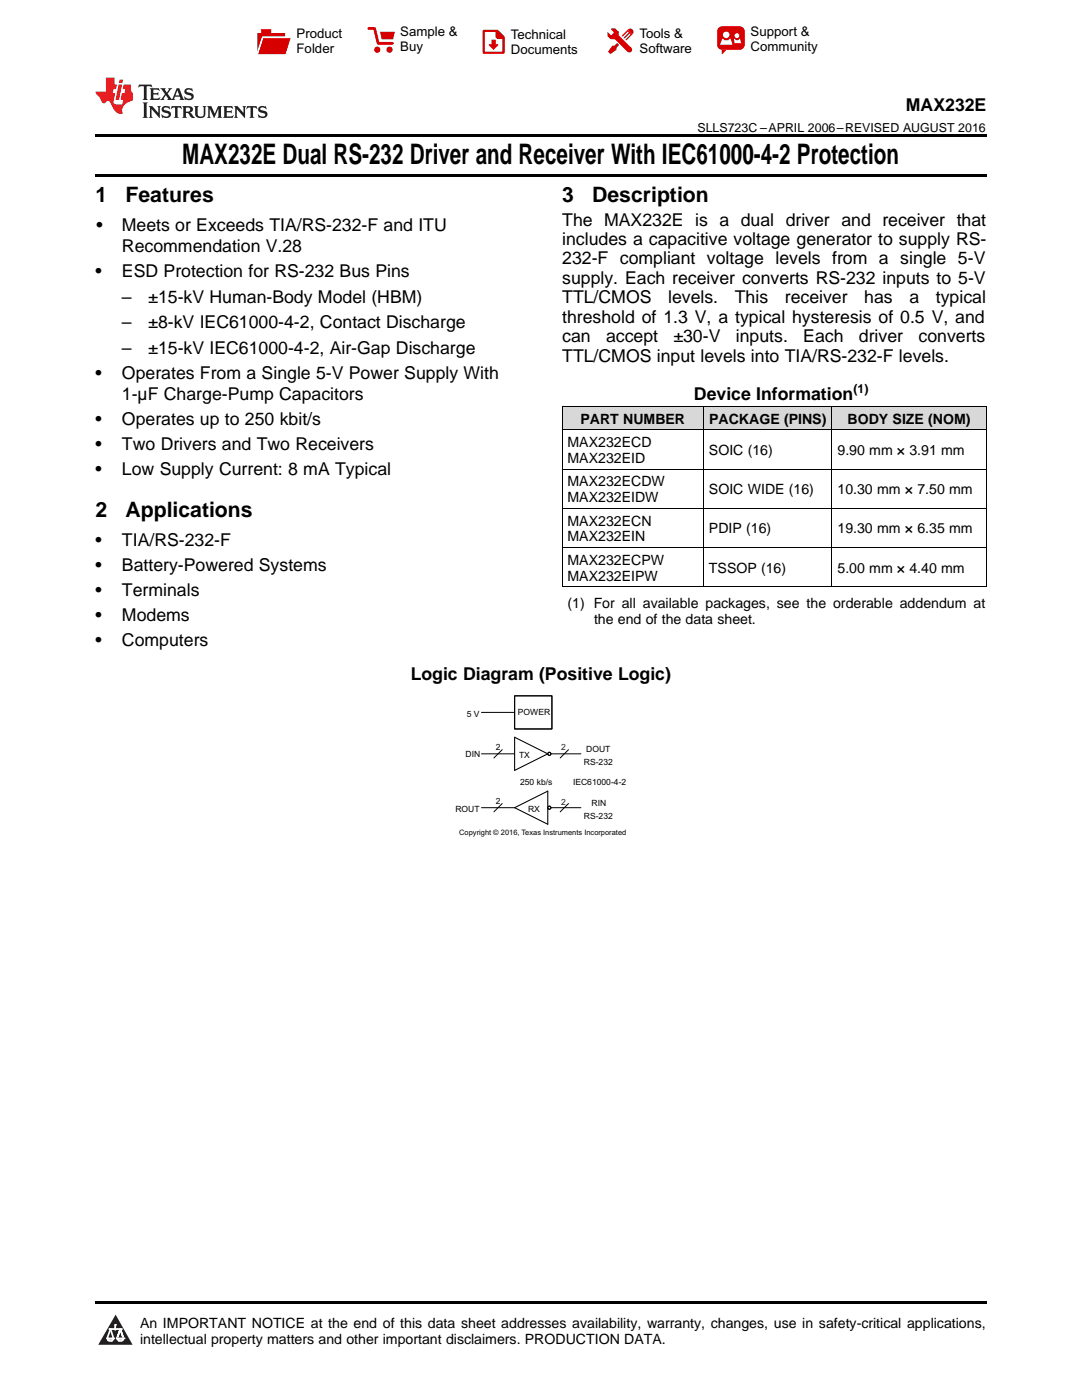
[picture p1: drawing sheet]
<svg xmlns="http://www.w3.org/2000/svg" width="216mm" height="279mm" viewBox="0 0 216 279" stroke-linecap="round" stroke-linejoin="round" font-family="sans-serif">
<defs><g id="words">
<text font-size="5.6" x="36.3" y="32.8">MAX232E Dual RS-232 Driver and Receiver With IEC61000-4-2 Protection</text>
<g font-size="4.2">
<text x="19" y="40.4">1</text>
<text x="25" y="40.4">Features</text>
<text x="112.2" y="40.4">3</text>
<text x="118.2" y="40.4">Description</text>
<text x="19" y="103.3">2</text>
<text x="25" y="103.3">Applications</text>
</g>
<g font-size="3.5">
<text x="180.8" y="22.2">MAX232E</text>
<text x="19.2" y="46.1">•</text>
<text x="24.3" y="46.1">Meets or Exceeds TIA/RS-232-F and ITU</text>
<text x="112.2" y="45">The MAX232E is a dual driver and receiver that</text>
<text x="24.3" y="50.3">Recommendation V.28</text>
<text x="112.2" y="48.9">includes a capacitive voltage generator to supply RS-</text>
<text x="112.2" y="52.8">232-F compliant voltage levels from a single 5-V</text>
<text x="19" y="55.3">•</text>
<text x="24.3" y="55.3">ESD Protection for RS-232 Bus Pins</text>
<text x="112.2" y="56.7">supply. Each receiver converts RS-232 inputs to 5-V</text>
<text x="24.3" y="60.4">–</text>
<text x="24.3" y="65.5">–</text>
<text x="29.6" y="60.4">±15-kV Human-Body Model (HBM)</text>
<text x="29.6" y="65.5">±8-kV IEC61000-4-2, Contact Discharge</text>
<text x="112.2" y="60.5">TTL/CMOS</text>
<text x="112.2" y="64.4">threshold of 1.3 V, a typical hysteresis of 0.5 V, and</text>
<text x="133.3" y="60.5">levels.</text>
<text x="146.6" y="60.5">This</text>
<text x="156.6" y="60.5">receiver</text>
<text x="172.5" y="60.5">has</text>
<text x="181.5" y="60.5">a</text>
<text x="186.7" y="60.5">typical</text>
<text x="24.3" y="70.6">–</text>
<text x="29.6" y="70.6">±15-kV IEC61000-4-2, Air-Gap Discharge</text>
<text x="112.2" y="68.3">can</text>
<text x="120.9" y="68.3">accept</text>
<text x="134.4" y="68.3">±30-V</text>
<text x="146.8" y="68.3">inputs.</text>
<text x="160.3" y="68.3">Each</text>
<text x="171.4" y="68.3">driver</text>
<text x="183.3" y="68.3">converts</text>
<text x="19" y="75.6">•</text>
<text x="24.3" y="75.6">Operates From a Single 5-V Power Supply With</text>
<text x="112.2" y="72.2">TTL/CMOS input levels into TIA/RS-232-F levels.</text>
<text x="24.3" y="79.8">1-µF Charge-Pump Capacitors</text>
<text x="138.5" y="79.9">Device Information</text>
<text x="19" y="84.8">•</text>
<text x="19" y="89.8">•</text>
<text x="24.3" y="84.8">Operates up to 250 kbit/s</text>
<text x="24.3" y="89.8">Two Drivers and Two Receivers</text>
<text x="19" y="94.8">•</text>
<text x="24.3" y="94.8">Low Supply Current: 8 mA Typical</text>
<text x="19" y="109">•</text>
<text x="19" y="114">•</text>
<text x="24.3" y="109">TIA/RS-232-F</text>
<text x="24.3" y="114">Battery-Powered Systems</text>
<text x="19" y="119">•</text>
<text x="24.3" y="119">Terminals</text>
<text x="19" y="124">•</text>
<text x="24.3" y="124">Modems</text>
<text x="19" y="129">•</text>
<text x="24.3" y="129">Computers</text>
<text x="82" y="135.7">Logic Diagram (Positive Logic)</text>
</g>
<g font-size="2.8">
<text x="113.2" y="89.2">MAX232ECD</text>
<text x="115.8" y="84.6">PART NUMBER</text>
<text x="141.5" y="84.6">PACKAGE (PINS)</text>
<text x="169.1" y="84.6">BODY SIZE (NOM)</text>
<text x="113.2" y="92.4">MAX232EID</text>
<text x="141.5" y="90.8">SOIC (16)</text>
<text x="167.1" y="90.8">9.90 mm × 3.91 mm</text>
<text x="113.2" y="97">MAX232ECDW</text>
<text x="113.2" y="100.2">MAX232EIDW</text>
<text x="141.5" y="98.6">SOIC WIDE (16)</text>
<text x="167.1" y="98.6">10.30 mm × 7.50 mm</text>
<text x="113.2" y="104.9">MAX232ECN</text>
<text x="141.5" y="106.5">PDIP (16)</text>
<text x="167.1" y="106.5">19.30 mm × 6.35 mm</text>
<text x="113.2" y="108.1">MAX232EIN</text>
<text x="113.2" y="112.7">MAX232ECPW</text>
<text x="113.2" y="115.9">MAX232EIPW</text>
<text x="141.5" y="114.3">TSSOP (16)</text>
<text x="167.1" y="114.3">5.00 mm × 4.40 mm</text>
<text x="113.2" y="121.4">(1) For all available packages, see the orderable addendum at</text>
<text x="118.5" y="124.6">the end of the data sheet.</text>
<text x="27.9" y="265">An IMPORTANT NOTICE at the end of this data sheet addresses availability, warranty, changes, use in safety-critical applications,</text>
<text x="27.9" y="268.2">intellectual property matters and other important disclaimers. PRODUCTION DATA.</text>
</g>
<g font-size="2.6">
<text x="59.2" y="7.6">Product</text>
<text x="59.2" y="10.6">Folder</text>
<text x="79.9" y="7.3">Sample &amp;</text>
<text x="79.9" y="10.2">Buy</text>
<text x="101.9" y="7.8">Technical</text>
<text x="101.9" y="10.8">Documents</text>
<text x="127.6" y="7.6">Tools &amp;</text>
<text x="127.6" y="10.6">Software</text>
<text x="149.8" y="7.2">Support &amp;</text>
<text x="149.8" y="10.2">Community</text>
</g>
<g font-size="2.5">
<text x="139.2" y="26.3">SLLS723C –APRIL 2006–REVISED AUGUST 2016</text>
<text x="170.3" y="78.5">(1)</text>
</g>
<g font-size="1.7">
<text x="93.1" y="143">5 V</text>
<text x="103.3" y="142.7">POWER</text>
<text x="99" y="149.7">2</text>
<text x="92.9" y="151.1">DIN</text>
<text x="103.6" y="151.4">TX</text>
<text x="116.5" y="152.7">RS-232</text>
<text x="117" y="150">DOUT</text>
<text x="99" y="160.4">2</text>
<text x="103.8" y="156.7">250 kb/s</text>
<text x="114.3" y="156.7">IEC61000-4-2</text>
<text x="118" y="160.8">RIN</text>
<text x="90.9" y="162">ROUT</text>
<text x="105.4" y="162.1">RX</text>
<text x="116.5" y="163.4">RS-232</text>
</g>
<g font-size="1.7" fill="#231f20">
<text x="112" y="149.7">2</text>
<text x="112" y="160.6">2</text>
</g>
<text font-size="1.5" x="91.6" y="166.6">Copyright © 2016, Texas Instruments Incorporated</text>
</g></defs>
<g fill="#d8d8d8">
<path d="M112.2 81.2h28.2v4.6h-28.2z"/>
<path d="M140.4 81.2h25.7v4.6h-25.7z"/>
<path d="M166.1 81.2h30.7v4.6h-30.7z"/>
</g>
<path d="M23.1 262.4l3.4 6h-6.9z" fill="#231f20"/>
<path d="M21.4 267.1h1.2l-.3 .5h-.3a.55 .55 0 0 1-.6-.5z" fill-rule="evenodd" fill="#fff"/>
<path d="M21.4 267.1h1.2l-.3 .5h-.3a.55 .55 0 0 1-.6-.5z" fill="none" stroke="#231f20" stroke-width=".34"/>
<path d="M21.4 267.1l1.2 .1-.3 .4h-.5z" fill="none" stroke="#fff" stroke-width=".34"/>
<path d="M23 265.3h.1" fill="none" stroke="#fff" stroke-width=".34"/>
<path d="M23 264.4v.9z" fill="#fff"/>
<path d="M23 264.4v.9z" fill="none" stroke="#fff" stroke-width=".34"/>
<circle cx="23" cy="264.4" r=".17" fill="#fff"/>
<path d="M21.9 265.2h.1" fill="none" stroke="#fff" stroke-width=".34"/>
<path d="M21.9 265.2h2.3z" fill="#fff"/>
<path d="M21.9 265.2h2.3z" fill="none" stroke="#fff" stroke-width=".34"/>
<circle cx="24.2" cy="265.2" r=".17" fill="#fff"/>
<path d="M23.3 267.1h.1" fill="none" stroke="#fff" stroke-width=".34"/>
<path d="M24 265.2l-.7 1.9z" fill="#fff"/>
<path d="M24 265.2l-.7 1.9z" fill="none" stroke="#fff" stroke-width=".34"/>
<path d="M24 265.2l.7 1.9z" fill="#fff"/>
<path d="M24 265.2l.7 1.9z" fill="none" stroke="#fff" stroke-width=".34"/>
<path d="M24.6 267.1h.1" fill="none" stroke="#fff" stroke-width=".34"/>
<circle cx="21.4" cy="267.1" r=".17" fill="#fff"/>
<path d="M22.1 265.2l-.7 1.9z" fill="#fff"/>
<path d="M22.1 265.2l-.7 1.9z" fill="none" stroke="#fff" stroke-width=".34"/>
<path d="M22.1 265.2l.5 1.9z" fill="#fff"/>
<path d="M22.1 265.2l.5 1.9z" fill="none" stroke="#fff" stroke-width=".34"/>
<circle cx="22.6" cy="267.1" r=".17" fill="#fff"/>
<path d="M23.4 267.1h1.3a.65 .65 0 0 1-.7 .5 .65 .65 0 0 1-.6-.5z" fill-rule="evenodd" fill="#fff"/>
<path d="M23.4 267.1h1.3a.65 .65 0 0 1-.7 .5 .65 .65 0 0 1-.6-.5z" fill="none" stroke="#231f20" stroke-width=".34"/>
<path d="M23.4 267.1h1.3l-.4 .5h-.6z" fill="none" stroke="#fff" stroke-width=".34"/>
<path d="M23.3 267.1h.1" fill="none" stroke="#fff" stroke-width=".34"/>
<circle cx="24.7" cy="267.1" r=".17" fill="#fff"/>
<path d="M19 259.7h177.8v.5h-177.8z" fill="#000"/>
<path d="M102.7 147.1l6.6 3.3-6.6 3.4zM102.7 161.2l6.6-3.3v6.6z" fill="none" stroke="#000" stroke-width=".21"/>
<path d="M102.7 138.9h7.4v6.6h-7.4z" fill-rule="evenodd" fill="#fff"/>
<path d="M102.7 138.9h7.4v6.6h-7.4zM96.1 142.2h6.6M96.1 150.4h6.6M100.2 149.6l-1.6 1.7M109.3 150.4h6.6M113.4 149.6l-1.6 1.7M96.1 161.2h6.6M100.2 160.4l-1.6 1.6M109.3 161.2h6.6M113.4 160.4l-1.6 1.6" fill="none" stroke="#000" stroke-width=".2"/>
<path d="M102.7 138.9h7.4v6.6h-7.4z" fill="none" stroke="#000" stroke-width=".21"/>
<circle cx="109.6" cy="150.4" r=".31" fill="#fff"/>
<circle cx="109.6" cy="150.4" r=".31" fill="none" stroke="#000" stroke-width=".2"/>
<circle cx="109.6" cy="161.2" r=".31" fill="#fff"/>
<g fill="none" stroke="#000" stroke-width=".2">
<path d="M112.2 93.6h84.6M112.2 85.8h84.6M112.2 81.1h84.6M112.2 81.2v36M140.4 81.2v36M166 81.2v36M196.8 81.2v36M112.2 117.1h84.6M112.2 109.3h84.6M112.2 101.4h84.6"/>
<circle cx="109.6" cy="161.2" r=".31"/>
</g>
<path d="M19 34.8h177.8v.5h-177.8zM19 26.8h177.8v.6h-177.8z" fill="#000"/>
<path d="M27.7 16.9l-.1 .6 .6-.3h.5v.2v2.2l-.2 .4h1l-.2-.4v-2.2v-.2h.5l.6 .3-.2-.6zM29.9 17.6l.2 .4v1.6l-.2 .4h1.9l.1-.6a1.09 1.09 0 0 1-1.3 .1v-.6h.6l.4 .2v-.7l-.2 .2h-.8v-.6l.2-.1a1.01 1.01 0 0 1 1 .3l-.1-.6zM32 17.6l.9 1.2-1 1.2h.9l-.2-.3 .5-.7 .5 .7-.3 .3h1.7l-.2-.3 .1-.4h1l.1 .4-.2 .3h1l-.3-.4-.7-2h-.5l-1 2.2-.8-1.1 .9-1.1h-.9l.2 .2-.4 .7-.4-.7 .2-.2zM35.4 18l.4 1h-.8zM37 17.7a.66 .66 0 0 0-.2 .8 .66 .66 0 0 0 .6 .4l.7 .2 .1 .2a.8 .8 0 0 1-.7 .4 .8 .8 0 0 1-.7-.5l.1 .8 .2-.2a.94 .94 0 0 0 1.1 .1 .94 .94 0 0 0 .4-.9 1.48 1.48 0 0 0-1.3-.6v-.4a1.1 1.1 0 0 1 1.2 .2l-.2-.6-.2 .1-.5-.1zM28.5 20.4l.2 .4v2.3l-.2 .4h1l-.2-.4v-2.3l.2-.4zM29.7 21.2l.2 .4v1.5l-.2 .4h.8l-.3-.4 .1-1.3 1.6 1.8v-2l.2-.4h-.7l.2 .2v1.1l-1.2-1.3zM32.5 21.3a.66 .66 0 0 0-.2 .8 .66 .66 0 0 0 .6 .4l.6 .2 .2 .2a.8 .8 0 0 1-.8 .4 .8 .8 0 0 1-.7-.5l.2 .7 .2-.1a.94 .94 0 0 0 1 .1 .94 .94 0 0 0 .5-1 1.47 1.47 0 0 0-1.3-.6l-.1-.3a1.1 1.1 0 0 1 1.3 .2l-.2-.6-.2 .1-.5-.2zM34.3 21.2l-.2 .6a.64 .64 0 0 1 .8-.3v1.6l-.2 .4h1l-.3-.4 .1-1.6a.66 .66 0 0 1 .8 .3l-.2-.6zM36.3 21.2l.3 .4v1.5l-.3 .4h1l-.2-.2v-.7h.5l.1 .1a.8 .8 0 0 0 1.2 .7l-1-1a.62 .62 0 0 0 .6-.5 .62 .62 0 0 0-.6-.7zM37.1 21.5h.1a.48 .48 0 0 1 .6 0 .48 .48 0 0 1 .1 .6l-.2 .1-.6 .1zM38.7 21.2l.2 .2a2.29 2.29 0 0 0 .4 2 1.05 1.05 0 0 0 1.7-.7v-1.3l.2-.2h-.8l.2 .4v1.1a.61 .61 0 0 1-.6 .6 .61 .61 0 0 1-.6-.6v-1.1l.3-.4zM41.3 21.2l.3 .4v1.5l-.3 .4h.8l-.2-.4v-1.4l.8 1.9 .9-1.9v1.4l-.2 .4h.9l-.2-.4v-1.5l.2-.4h-.8l-.7 1.5-.6-1.5zM44.5 21.2l.2 .4v1.5l-.2 .4h1.9l.2-.6a1.1 1.1 0 0 1-1.4 .2v-.7h.6l.4 .2v-.6l-.2 .1-.8 .1v-.6l.2-.1a1.02 1.02 0 0 1 1.1 .2l-.2-.5zM46.7 21.2l.2 .4v1.5l-.2 .4h.8l-.3-.4 .1-1.3 1.6 1.8v-2l.2-.4h-.7l.2 .2v1.1l-1.2-1.3zM49.3 21.2l-.1 .6a.64 .64 0 0 1 .8-.3v1.6l-.3 .4h1l-.2-.4v-1.6a.66 .66 0 0 1 .8 .3l-.1-.6zM51.7 21.3a.66 .66 0 0 0-.2 .7 .66 .66 0 0 0 .7 .5l.6 .2 .1 .2a.8 .8 0 0 1-.7 .4 .8 .8 0 0 1-.7-.5l.1 .7 .2-.1a.94 .94 0 0 0 1.1 .1 .94 .94 0 0 0 .4-1 1.48 1.48 0 0 0-1.2-.6l-.1-.3a1.1 1.1 0 0 1 1.2 .2l-.2-.6-.1 .1-.6-.2z" fill="#231f20"/>
<path d="M21.1 15.5v2.8h-2v.4l.9 .9a.96 .96 0 0 0 1 1 .59 .59 0 0 1 .5-.4 .59 .59 0 0 1 .5 .3l.4 .8a1.61 1.61 0 0 0 2.1 1.3 1.63 1.63 0 0 1 1.1-2.2l.9-.3v-1.5a1.6 1.6 0 0 1-.4-1.7h-1.4l-.2 .9h.5l-.2 .8h-.5l-.2 1v.3h.5l-.2 .9h-.7a.74 .74 0 0 1-1-.6l.3-1.6h-.5l.2-.8h.5l.1-.9h-.4v-1.4zM23.7 16.9l-.7 3h.8l.6-3zM23.8 15.9l-.1 .7h.7l.2-.7z" fill="#ee1d23"/>
<g fill="#d60000">
<path d="M52.1 5.8h2v.8h2.8v4.2h-5.5v-4.2h.7z" fill-rule="evenodd"/>
<path d="M52.4 7.5h5.6l-1 3.3h-5.6z" fill-rule="evenodd"/>
</g>
<path d="M52.4 7.4h5.7l-.1 .1h-5.5l-1.1 3.3z" fill-rule="evenodd" fill="#fff"/>
<path d="M52.4 7.4h5.7l-.1 .1h-5.5l-1.1 3.3z" fill="none" stroke="#fff" stroke-width=".2"/>
<path d="M73.6 5.7h1.1l.7 2.9h2.9" fill="none" stroke="#d60000" stroke-width=".55"/>
<g fill="#d60000">
<path d="M75.8 6.3h3l-.4 1.6h-2.2z" fill-rule="evenodd"/>
<circle cx="75.3" cy="9.9" r=".62"/>
<circle cx="77.7" cy="9.9" r=".62"/>
</g>
<path d="M96.5 6.2h2.7l1.3 1.2v3.1h-4z" fill="none" stroke="#d60000" stroke-width=".44"/>
<g fill="#d60000">
<path d="M98.1 7.9h.8v1h.5l-.9 1.1-1-1v-.1h.6z" fill-rule="evenodd"/>
<path d="M98.9 6.2h.3l1.3 1.2v.4h-1.3l-.3-.4z" fill-rule="evenodd"/>
<path d="M121.9 5.7h.8l.7 .6 .1 .7 2.5 2.5-.8 .8-2.3-2.3-1.1-.2-.6-.6v-.8l.7 .6 .5-.4v-.2l-.5-.5z" fill-rule="evenodd"/>
<path d="M122.2 9.1h.4l.5-.5 .4 .4-.5 .5v.4l-1.2 .9-.5-.5z" fill-rule="evenodd"/>
<path d="M125.3 5.9a.67 .67 0 0 1 .9 0 .67 .67 0 0 1 0 .9z" fill-rule="evenodd"/>
<path d="M125.3 5.9l.9 .9-1.2 1.2h-.2v-.2l1-.9v-.2h-.2l-.9 1h-.2v-.2l.9-1 .1-.2h-.3l-.9 1h-.2v-.2z" fill-rule="evenodd"/>
<circle cx="125.6" cy="9.9" r=".54"/>
</g>
<path d="M123.3 6.3v.7" fill="none" stroke="#d60000" stroke-width=".2"/>
<g fill="#d60000">
<path d="M143.4 5.5l.6-.2h3.6a.95 .95 0 0 1 1 .9v2.8a.95 .95 0 0 1-1 .9h-3.6a.95 .95 0 0 1-.9-.9v-2.8z" fill-rule="evenodd"/>
<path d="M144 9.9h.9l-.7 .9h-.2z" fill-rule="evenodd"/>
</g>
<g fill="#fff">
<path d="M146.6 8.6h1.3z"/>
<path d="M144.1 7.8h.3l.1 .2h.8l.2-.2h.3l.4 1.1h-2.5z" fill-rule="evenodd"/>
<path d="M146.4 7.8h.3l.1 .2h.5l.2-.2h.2l.2 .8h-1.3z" fill-rule="evenodd"/>
<circle cx="144.9" cy="6.9" r=".65"/>
<circle cx="147" cy="7.1" r=".48"/>
</g>
<use href="#words"/>
</svg>
